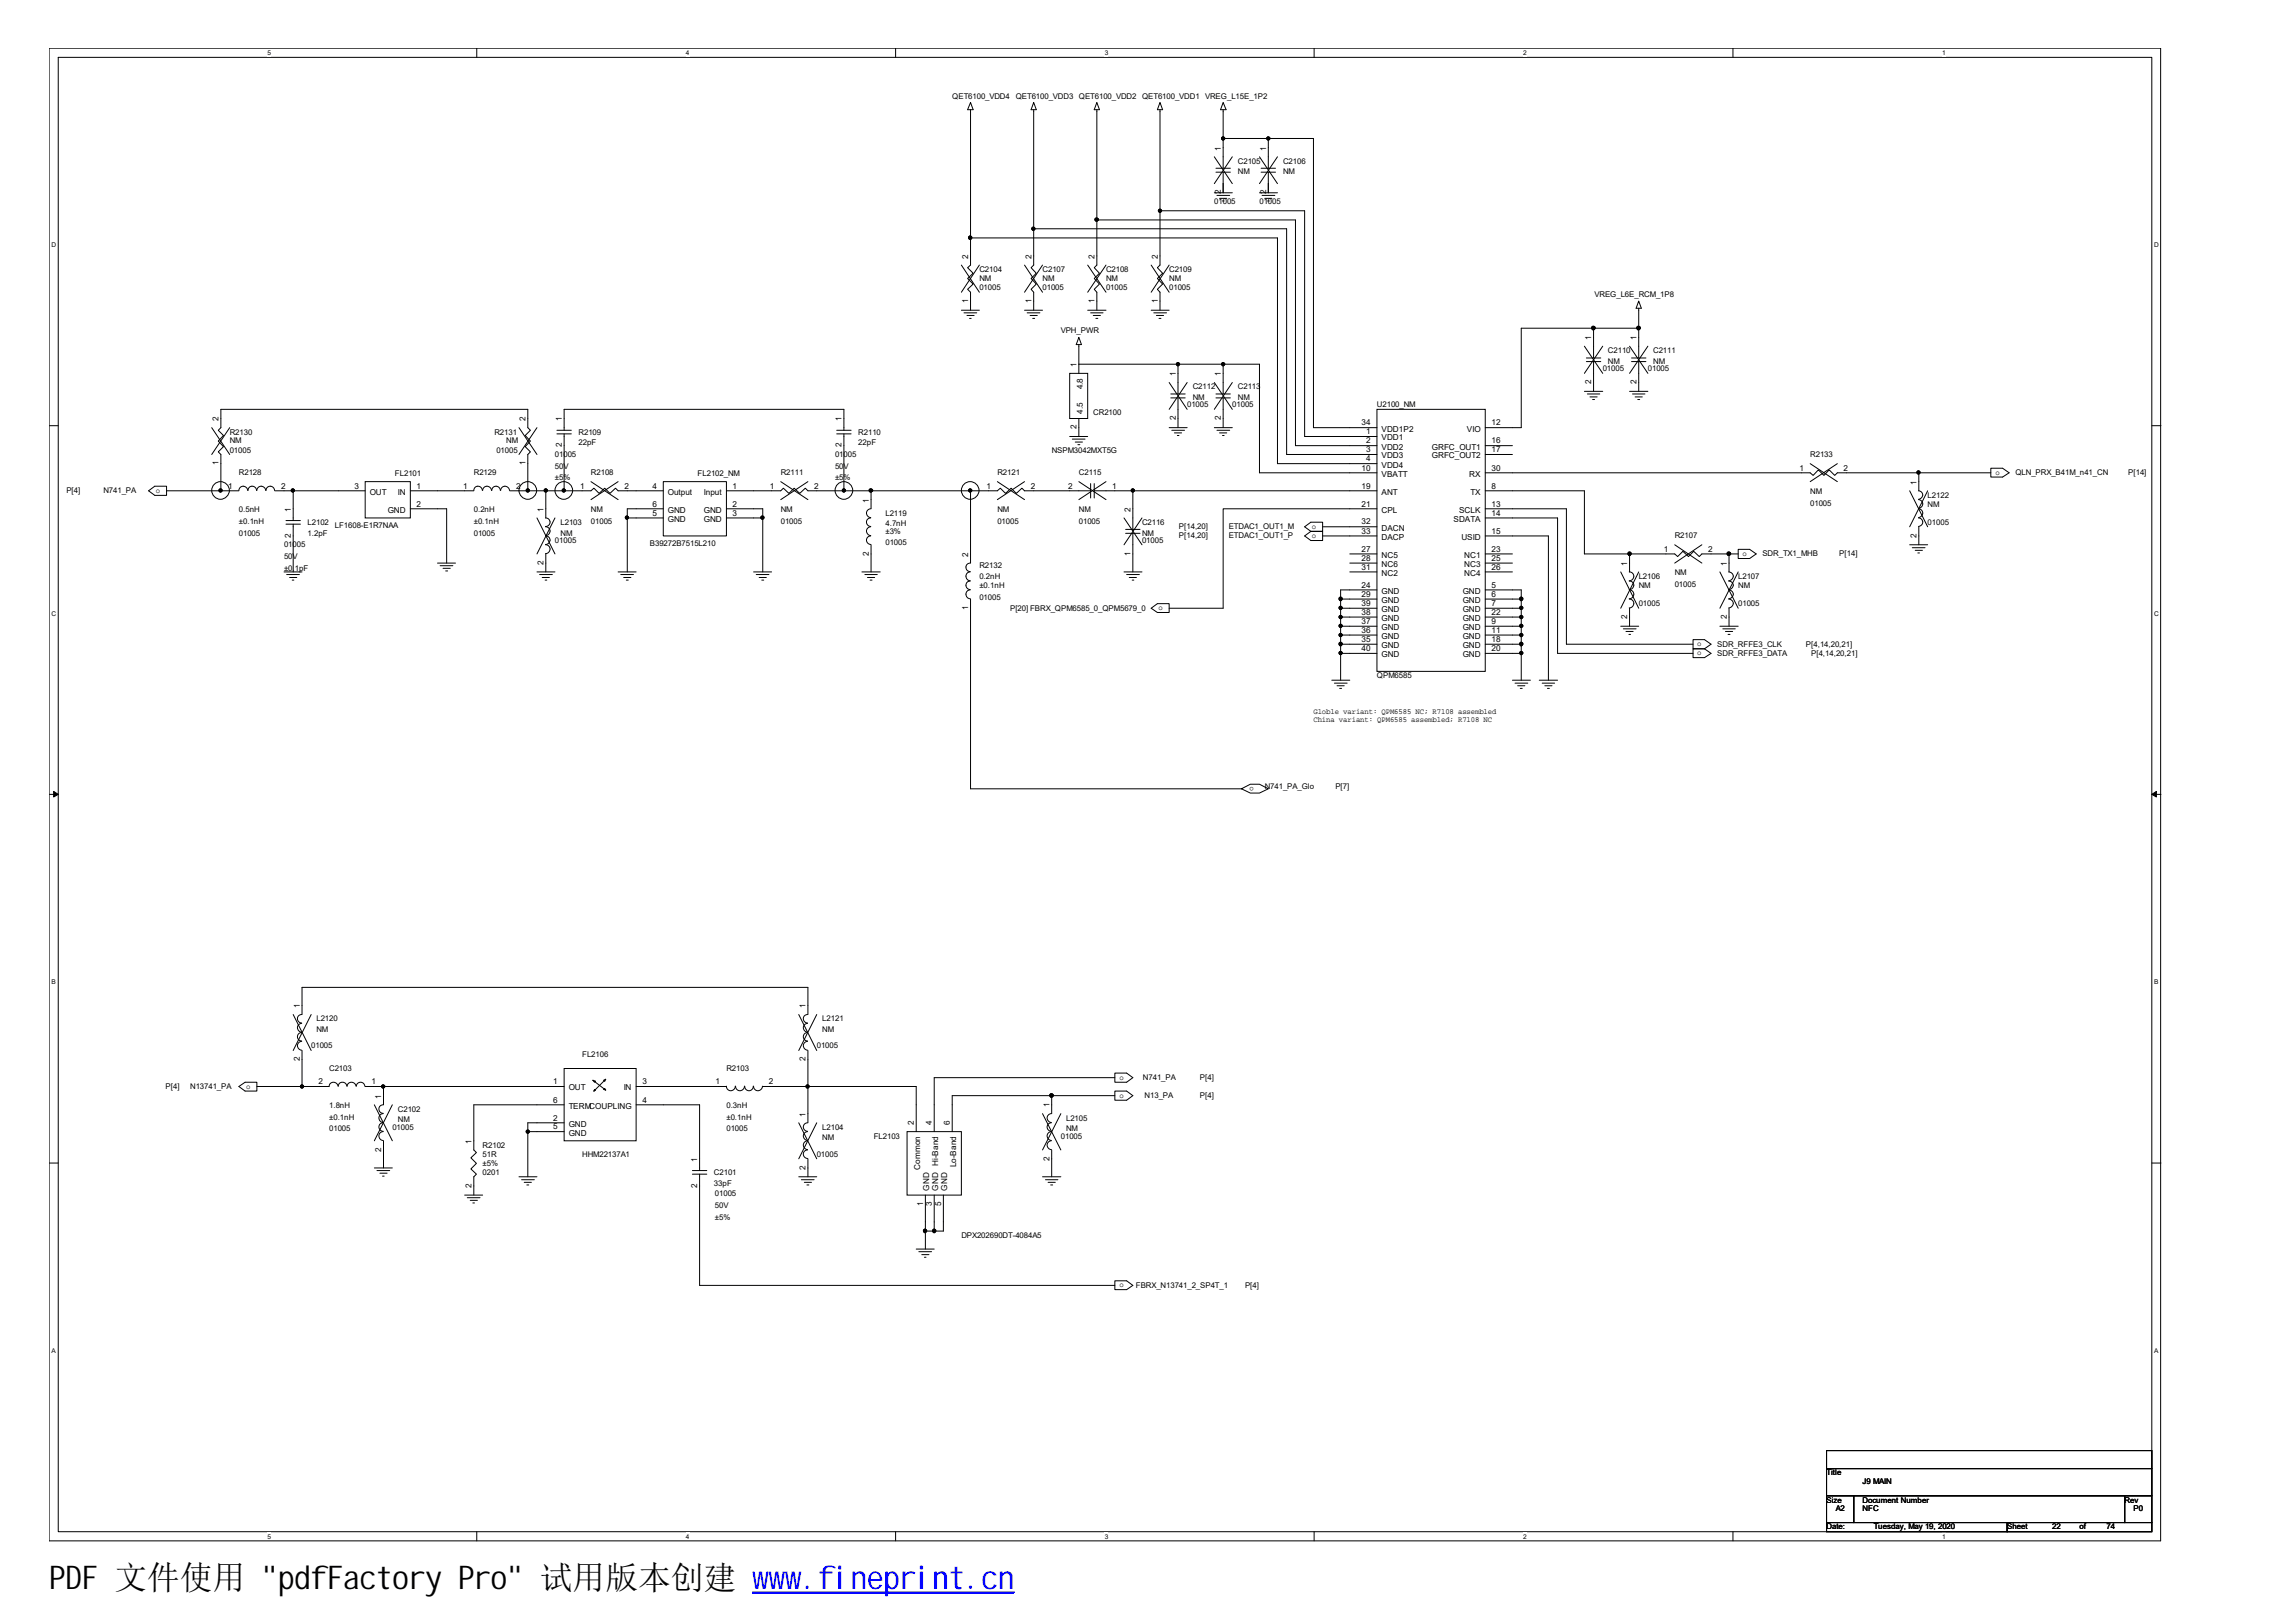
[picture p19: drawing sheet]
<svg xmlns="http://www.w3.org/2000/svg" width="297mm" height="210mm" viewBox="0 0 297 210" stroke-linecap="round" stroke-linejoin="round" font-family="sans-serif">
<defs><g id="words">
<text font-size="4.2" x="6.3" y="205.7">PDF 文件使用 &quot;pdfFactory Pro&quot; 试用版本创建 ww</text>
<text font-size="4.2" fill="#00f" x="99.5" y="205.7">w.fineprint.cn</text>
<g font-size="1.1">
<text x="157.9" y="19.5" transform="rotate(-90 157.9 19.5)">1</text>
<text x="163.8" y="19.5" transform="rotate(-90 163.8 19.5)">1</text>
<text x="157.9" y="25.2" transform="rotate(-90 157.9 25.2)">2</text>
<text x="163.8" y="25.2" transform="rotate(-90 163.8 25.2)">2</text>
<text x="125.3" y="33.5" transform="rotate(-90 125.3 33.5)">2</text>
<text x="133.4" y="33.5" transform="rotate(-90 133.4 33.5)">2</text>
<text x="141.6" y="33.5" transform="rotate(-90 141.6 33.5)">2</text>
<text x="149.8" y="33.5" transform="rotate(-90 149.8 33.5)">2</text>
<text x="125.3" y="39.2" transform="rotate(-90 125.3 39.2)">1</text>
<text x="133.4" y="39.2" transform="rotate(-90 133.4 39.2)">1</text>
<text x="141.6" y="39.2" transform="rotate(-90 141.6 39.2)">1</text>
<text x="149.8" y="39.2" transform="rotate(-90 149.8 39.2)">1</text>
<text x="139.3" y="47.5" transform="rotate(-90 139.3 47.5)">1</text>
<text x="205.9" y="44" transform="rotate(-90 205.9 44)">1</text>
<text x="211.7" y="44" transform="rotate(-90 211.7 44)">1</text>
<text x="140.1" y="53.6" transform="rotate(-90 140.1 53.6)">4.5</text>
<text x="140.1" y="50.4" transform="rotate(-90 140.1 50.4)">4.8</text>
<text x="152.1" y="48.7" transform="rotate(-90 152.1 48.7)">1</text>
<text x="157.9" y="48.7" transform="rotate(-90 157.9 48.7)">1</text>
<text x="205.9" y="49.7" transform="rotate(-90 205.9 49.7)">2</text>
<text x="211.7" y="49.7" transform="rotate(-90 211.7 49.7)">2</text>
<text x="28.3" y="54.5" transform="rotate(-90 28.3 54.5)">2</text>
<text x="68" y="54.5" transform="rotate(-90 68 54.5)">2</text>
<text x="72.7" y="57.9" transform="rotate(-90 72.7 57.9)">2</text>
<text x="72.7" y="54.5" transform="rotate(-90 72.7 54.5)">1</text>
<text x="108.9" y="57.9" transform="rotate(-90 108.9 57.9)">2</text>
<text x="108.9" y="54.5" transform="rotate(-90 108.9 54.5)">1</text>
<text x="139.3" y="55.6" transform="rotate(-90 139.3 55.6)">2</text>
<text x="152.1" y="54.4" transform="rotate(-90 152.1 54.4)">2</text>
<text x="157.9" y="54.4" transform="rotate(-90 157.9 54.4)">2</text>
<text x="176.1" y="55">34</text>
<text x="176.7" y="56.2">1</text>
<text x="176.7" y="57.4">2</text>
<text x="176.7" y="58.5">3</text>
<text x="176.7" y="59.7">4</text>
<text x="178.7" y="57">VDD1</text>
<text x="178.7" y="58.2">VDD2</text>
<text x="178.7" y="59.3">VDD3</text>
<text x="178.7" y="55.9">VDD1P2</text>
<text x="185.3" y="58.2">GRFC_OUT1</text>
<text x="185.3" y="59.3">GRFC_OUT2</text>
<text x="189.8" y="55.9">VIO</text>
<text x="193" y="55">12</text>
<text x="193" y="57.4">16</text>
<text x="193" y="58.5">17</text>
<text x="28.3" y="60.2" transform="rotate(-90 28.3 60.2)">1</text>
<text x="29.5" y="63.2">1</text>
<text x="36.4" y="63.2">2</text>
<text x="45.8" y="63.2">3</text>
<text x="47.8" y="64">OUT</text>
<text x="51.5" y="64">IN</text>
<text x="53.9" y="63.2">1</text>
<text x="53.9" y="65.5">2</text>
<text x="59.9" y="63.2">1</text>
<text x="66.8" y="63.2">2</text>
<text x="68" y="60.2" transform="rotate(-90 68 60.2)">1</text>
<text x="75.1" y="63.2">1</text>
<text x="80.8" y="63.2">2</text>
<text x="84.4" y="63.2">4</text>
<text x="84.4" y="65.5">6</text>
<text x="86.4" y="64">Output</text>
<text x="91.1" y="64">Input</text>
<text x="94.8" y="63.2">1</text>
<text x="94.8" y="65.5">2</text>
<text x="99.6" y="63.2">1</text>
<text x="105.3" y="63.2">2</text>
<text x="112.4" y="65" transform="rotate(-90 112.4 65)">1</text>
<text x="127.6" y="63.2">1</text>
<text x="133.3" y="63.2">2</text>
<text x="138.2" y="63.2">2</text>
<text x="143.9" y="63.2">1</text>
<text x="176.1" y="65.5">21</text>
<text x="176.1" y="60.9">10</text>
<text x="176.1" y="63.2">19</text>
<text x="178.7" y="64">ANT</text>
<text x="178.7" y="60.5">VDD4</text>
<text x="178.7" y="61.7">VBATT</text>
<text x="190.1" y="61.7">RX</text>
<text x="190.2" y="64">TX</text>
<text x="193" y="60.9">30</text>
<text x="193" y="63.2">8</text>
<text x="193" y="65.5">13</text>
<text x="232.8" y="60.9">1</text>
<text x="238.5" y="60.9">2</text>
<text x="247.9" y="62.7" transform="rotate(-90 247.9 62.7)">1</text>
<text x="37.6" y="69.6" transform="rotate(-90 37.6 69.6)">2</text>
<text x="37.6" y="66.2" transform="rotate(-90 37.6 66.2)">1</text>
<text x="50.2" y="66.4">GND</text>
<text x="70.3" y="66.2" transform="rotate(-90 70.3 66.2)">1</text>
<text x="84.4" y="66.7">5</text>
<text x="86.4" y="67.5">GND</text>
<text x="86.4" y="66.4">GND</text>
<text x="91.1" y="66.4">GND</text>
<text x="91.1" y="67.5">GND</text>
<text x="94.8" y="66.7">3</text>
<text x="112.4" y="71.9" transform="rotate(-90 112.4 71.9)">2</text>
<text x="146.3" y="71.9" transform="rotate(-90 146.3 71.9)">1</text>
<text x="146.3" y="66.2" transform="rotate(-90 146.3 66.2)">2</text>
<text x="176.1" y="67.9">32</text>
<text x="176.1" y="69.1">33</text>
<text x="176.1" y="71.4">27</text>
<text x="178.7" y="66.4">CPL</text>
<text x="178.7" y="68.7">DACN</text>
<text x="178.7" y="69.9">DACP</text>
<text x="188" y="67.5">SDATA</text>
<text x="188.8" y="66.4">SCLK</text>
<text x="189.1" y="69.9">USID</text>
<text x="193" y="66.7">14</text>
<text x="193" y="69.1">15</text>
<text x="193" y="71.4">23</text>
<text x="215.3" y="71.4">1</text>
<text x="221" y="71.4">2</text>
<text x="247.9" y="69.6" transform="rotate(-90 247.9 69.6)">2</text>
<text x="70.3" y="73.1" transform="rotate(-90 70.3 73.1)">2</text>
<text x="125.3" y="72.1" transform="rotate(-90 125.3 72.1)">2</text>
<text x="176.1" y="76">24</text>
<text x="176.1" y="77.2">29</text>
<text x="176.1" y="73.7">31</text>
<text x="176.1" y="72.6">28</text>
<text x="178.7" y="76.8">GND</text>
<text x="178.7" y="74.5">NC2</text>
<text x="178.7" y="72.2">NC5</text>
<text x="178.7" y="73.4">NC6</text>
<text x="189.2" y="76.8">GND</text>
<text x="189.4" y="72.2">NC1</text>
<text x="189.4" y="73.4">NC3</text>
<text x="189.4" y="74.5">NC4</text>
<text x="193" y="72.6">25</text>
<text x="193" y="73.7">26</text>
<text x="193" y="76">5</text>
<text x="193" y="77.2">6</text>
<text x="210.5" y="73.2" transform="rotate(-90 210.5 73.2)">1</text>
<text x="223.4" y="73.2" transform="rotate(-90 223.4 73.2)">1</text>
<text x="125.3" y="78.9" transform="rotate(-90 125.3 78.9)">1</text>
<text x="176.1" y="83.1">35</text>
<text x="176.1" y="81.9">36</text>
<text x="176.1" y="80.7">37</text>
<text x="176.1" y="79.6">38</text>
<text x="176.1" y="78.4">39</text>
<text x="178.7" y="78">GND</text>
<text x="178.7" y="83.9">GND</text>
<text x="178.7" y="82.7">GND</text>
<text x="178.7" y="81.5">GND</text>
<text x="178.7" y="80.4">GND</text>
<text x="178.7" y="79.2">GND</text>
<text x="189.2" y="78">GND</text>
<text x="189.2" y="79.2">GND</text>
<text x="189.2" y="80.4">GND</text>
<text x="189.2" y="81.5">GND</text>
<text x="189.2" y="82.7">GND</text>
<text x="189.2" y="83.9">GND</text>
<text x="193" y="78.4">7</text>
<text x="193" y="79.6">22</text>
<text x="193" y="80.7">9</text>
<text x="193" y="81.9">11</text>
<text x="193" y="83.1">18</text>
<text x="210.5" y="80.1" transform="rotate(-90 210.5 80.1)">2</text>
<text x="223.4" y="80.1" transform="rotate(-90 223.4 80.1)">2</text>
<text x="176.1" y="84.3">40</text>
<text x="178.7" y="85.1">GND</text>
<text x="189.2" y="85.1">GND</text>
<text x="193" y="84.3">20</text>
<text x="38.8" y="130.5" transform="rotate(-90 38.8 130.5)">1</text>
<text x="104.2" y="130.5" transform="rotate(-90 104.2 130.5)">1</text>
<text x="38.8" y="137.3" transform="rotate(-90 38.8 137.3)">2</text>
<text x="104.2" y="137.3" transform="rotate(-90 104.2 137.3)">2</text>
<text x="41.2" y="140.3">2</text>
<text x="48" y="140.3">1</text>
<text x="49.3" y="142.2" transform="rotate(-90 49.3 142.2)">1</text>
<text x="71.6" y="142.7">6</text>
<text x="71.6" y="140.3">1</text>
<text x="73.6" y="143.5">TERMCOUPLING</text>
<text x="73.6" y="141.1">OUT</text>
<text x="80.7" y="141.1">IN</text>
<text x="83.1" y="142.7">4</text>
<text x="83.1" y="140.3">3</text>
<text x="92.6" y="140.3">1</text>
<text x="99.5" y="140.3">2</text>
<text x="135.8" y="143.3" transform="rotate(-90 135.8 143.3)">1</text>
<text x="49.3" y="149" transform="rotate(-90 49.3 149)">2</text>
<text x="61" y="148" transform="rotate(-90 61 148)">1</text>
<text x="71.6" y="146.1">5</text>
<text x="71.6" y="145">2</text>
<text x="73.6" y="147">GND</text>
<text x="73.6" y="145.8">GND</text>
<text x="104.2" y="144.5" transform="rotate(-90 104.2 144.5)">1</text>
<text x="118.2" y="145.6" transform="rotate(-90 118.2 145.6)">2</text>
<text x="120.6" y="145.6" transform="rotate(-90 120.6 145.6)">4</text>
<text x="122.9" y="145.6" transform="rotate(-90 122.9 145.6)">6</text>
<text x="61" y="153.7" transform="rotate(-90 61 153.7)">2</text>
<text x="90.2" y="153.7" transform="rotate(-90 90.2 153.7)">2</text>
<text x="90.2" y="150.3" transform="rotate(-90 90.2 150.3)">1</text>
<text x="104.2" y="151.4" transform="rotate(-90 104.2 151.4)">2</text>
<text x="119" y="151.4" transform="rotate(-90 119 151.4)">Common</text>
<text x="120.2" y="154.1" transform="rotate(-90 120.2 154.1)">GND</text>
<text x="121.4" y="154.1" transform="rotate(-90 121.4 154.1)">GND</text>
<text x="121.4" y="150.9" transform="rotate(-90 121.4 150.9)">Hi-Band</text>
<text x="122.6" y="154.1" transform="rotate(-90 122.6 154.1)">GND</text>
<text x="123.7" y="151.1" transform="rotate(-90 123.7 151.1)">Lo-Band</text>
<text x="135.8" y="150.2" transform="rotate(-90 135.8 150.2)">2</text>
<text x="119.4" y="156.1" transform="rotate(-90 119.4 156.1)">1</text>
<text x="120.6" y="156.1" transform="rotate(-90 120.6 156.1)">3</text>
<text x="121.8" y="156.1" transform="rotate(-90 121.8 156.1)">5</text>
</g>
<g font-size="1">
<text x="123.2" y="12.8">QET6100_VDD4</text>
<text x="131.4" y="12.8">QET6100_VDD3 QET6100_VDD2 QET6100_VDD1 VREG_L15E_1P2</text>
<text x="160.1" y="21.2">C2105</text>
<text x="160.1" y="22.6">NM</text>
<text x="166" y="21.2">C2106</text>
<text x="166" y="22.6">NM</text>
<text x="157.1" y="26.4">01005</text>
<text x="162.9" y="26.4">01005</text>
<text x="126.7" y="35.2">C2104</text>
<text x="134.9" y="35.2">C2107</text>
<text x="143.1" y="35.2">C2108</text>
<text x="151.3" y="35.2">C2109</text>
<text x="126.7" y="36.3">NM</text>
<text x="126.7" y="37.5">01005</text>
<text x="134.9" y="36.3">NM</text>
<text x="134.9" y="37.5">01005</text>
<text x="143.1" y="36.3">NM</text>
<text x="143.1" y="37.5">01005</text>
<text x="151.3" y="36.3">NM</text>
<text x="151.3" y="37.5">01005</text>
<text x="206.3" y="38.5">VREG_L6E_RCM_1P8</text>
<text x="137.2" y="43.1">VPH_PWR</text>
<text x="208" y="45.7">C2110</text>
<text x="208" y="47.1">NM</text>
<text x="213.9" y="45.7">C2111</text>
<text x="213.9" y="47.1">NM</text>
<text x="141.4" y="53.7">CR2100</text>
<text x="153.6" y="52.7">01005</text>
<text x="154.3" y="50.4">C2112</text>
<text x="154.3" y="51.8">NM</text>
<text x="159.4" y="52.7">01005</text>
<text x="160.1" y="50.4">C2113</text>
<text x="160.1" y="51.8">NM</text>
<text x="178.1" y="52.7">U2100_NM</text>
<text x="207.3" y="48">01005</text>
<text x="213.2" y="48">01005</text>
<text x="29.7" y="56.2">R2130</text>
<text x="29.7" y="57.4">NM</text>
<text x="29.7" y="58.6">01005</text>
<text x="64" y="56.2">R2131</text>
<text x="64.2" y="58.6">01005</text>
<text x="65.5" y="57.4">NM</text>
<text x="71.8" y="59.2">01005</text>
<text x="74.8" y="56.2">R2109</text>
<text x="74.8" y="57.6">22pF</text>
<text x="108" y="59.2">01005</text>
<text x="111" y="56.2">R2110</text>
<text x="111" y="57.6">22pF</text>
<text x="136.1" y="58.6">NSPM3042MXT5G</text>
<text x="234.2" y="59.2">R2133</text>
<text x="8.6" y="63.8">P[4]</text>
<text x="13.4" y="63.8">N741_PA</text>
<text x="20.2" y="63.8">o</text>
<text x="30.9" y="61.5">R2128</text>
<text x="51.1" y="61.6">FL2101</text>
<text x="61.3" y="61.5">R2129</text>
<text x="71.8" y="60.6">50V</text>
<text x="71.8" y="62.2">±5%</text>
<text x="76.5" y="61.5">R2108</text>
<text x="90.3" y="61.6">FL2102_NM</text>
<text x="101" y="61.5">R2111</text>
<text x="108" y="60.6">50V</text>
<text x="108" y="62.2">±5%</text>
<text x="129" y="61.5">R2121</text>
<text x="139.6" y="61.5">C2115</text>
<text x="234.2" y="63.9">NM</text>
<text x="234.2" y="65.5">01005</text>
<text x="249.4" y="64.4">L2122</text>
<text x="249.4" y="65.5">NM</text>
<text x="258.1" y="61.4">o</text>
<text x="260.7" y="61.5">QLN_PRX_B41M_n41_CN</text>
<text x="275.3" y="61.5">P[14]</text>
<text x="30.9" y="69.3">01005</text>
<text x="30.9" y="67.8">±0.1nH</text>
<text x="30.9" y="66.3">0.5nH</text>
<text x="36.7" y="70.8">01005</text>
<text x="39.8" y="67.9">L2102</text>
<text x="39.8" y="69.3">1.2pF</text>
<text x="43.3" y="68.4">LF1608-E1R7NAA</text>
<text x="61.3" y="69.3">01005</text>
<text x="61.3" y="66.3">0.2nH</text>
<text x="61.3" y="67.8">±0.1nH</text>
<text x="71.8" y="70.2">01005</text>
<text x="72.5" y="67.9">L2103</text>
<text x="72.5" y="69.3">NM</text>
<text x="76.5" y="66.3">NM</text>
<text x="76.5" y="67.8">01005</text>
<text x="84.1" y="70.7">B39272B7515L210</text>
<text x="101" y="66.3">NM</text>
<text x="101" y="67.8">01005</text>
<text x="114.6" y="66.7">L2119</text>
<text x="114.6" y="68.1">4.7nH</text>
<text x="114.6" y="69.1">±3%</text>
<text x="114.6" y="70.6">01005</text>
<text x="129" y="66.3">NM</text>
<text x="129" y="67.8">01005</text>
<text x="139.6" y="66.3">NM</text>
<text x="139.6" y="67.8">01005</text>
<text x="147.7" y="67.9">C2116</text>
<text x="147.7" y="69.3">NM</text>
<text x="147.7" y="70.2">01005</text>
<text x="152.5" y="68.5">P[14,20]</text>
<text x="152.5" y="69.7">P[14,20]</text>
<text x="159" y="68.5">ETDAC1_OUT1_M</text>
<text x="159" y="69.7">ETDAC1_OUT1_P</text>
<text x="169.7" y="68.4">o</text>
<text x="169.7" y="69.6">o</text>
<text x="216.7" y="69.7">R2107</text>
<text x="225.4" y="71.9">o</text>
<text x="228" y="72">SDR_TX1_MHB</text>
<text x="238" y="72">P[14]</text>
<text x="249.4" y="67.9">01005</text>
<text x="36.7" y="72.3">50V</text>
<text x="36.7" y="73.8">±0.</text>
<text x="38.1" y="73.8">1pF</text>
<text x="126.7" y="73.5">R2132</text>
<text x="126.7" y="74.9">0.2nH</text>
<text x="126.7" y="76.1">±0.1nH</text>
<text x="126.7" y="77.6">01005</text>
<text x="212" y="74.9">L2106</text>
<text x="212" y="76.1">NM</text>
<text x="216.7" y="74.4">NM</text>
<text x="216.7" y="76">01005</text>
<text x="224.9" y="74.9">L2107</text>
<text x="224.9" y="76.1">NM</text>
<text x="130.7" y="79">P[20] FBRX_QPM6585_0_QPM5679_0</text>
<text x="149.9" y="79">o</text>
<text x="212" y="78.4">01005</text>
<text x="219.6" y="83.6">o</text>
<text x="222.2" y="83.7">SDR_RFFE3_CLK</text>
<text x="224.9" y="78.4">01005</text>
<text x="233.6" y="83.7">P[4,14,20,21]</text>
<text x="178.1" y="87.8">QPM6585</text>
<text x="219.6" y="84.8">o</text>
<text x="222.2" y="84.9">SDR_RFFE3_DATA</text>
<text x="234.3" y="84.9">P[4,14,20,21]</text>
<text x="169.9" y="92.4">Globle variant: QPM6585 NC; R7108 assembled</text>
<text x="169.9" y="93.4">China variant: QPM6585 assembled; R7108 NC</text>
<text x="162.2" y="101.8" transform="rotate(-180 162.2 101.8)">o</text>
<text x="163.6" y="102.1">N741_PA_Glo</text>
<text x="172.8" y="102.1">P[7]</text>
<text x="40.3" y="135.7">01005</text>
<text x="40.9" y="132.2">L2120</text>
<text x="40.9" y="133.6">NM</text>
<text x="75.3" y="136.8">FL2106</text>
<text x="105.7" y="135.7">01005</text>
<text x="106.4" y="132.2">L2121</text>
<text x="106.4" y="133.6">NM</text>
<text x="21.4" y="140.9">P[4]</text>
<text x="24.6" y="140.9">N13741_PA</text>
<text x="31.8" y="140.9">o</text>
<text x="42.6" y="138.6">C2103</text>
<text x="42.6" y="143.4">1.8nH</text>
<text x="51.5" y="143.9">C2102</text>
<text x="94" y="138.6">R2103</text>
<text x="94" y="143.4">0.3nH</text>
<text x="144.8" y="142">o</text>
<text x="144.8" y="139.7">o</text>
<text x="147.9" y="139.8">N741_PA</text>
<text x="148.1" y="142.1">N13_PA</text>
<text x="155.2" y="139.8">P[4]</text>
<text x="155.2" y="142.1">P[4]</text>
<text x="42.6" y="146.4">01005</text>
<text x="42.6" y="144.9">±0.1nH</text>
<text x="50.8" y="146.2">01005</text>
<text x="51.5" y="145.3">NM</text>
<text x="62.4" y="148.5">R2102</text>
<text x="62.4" y="149.7">51R</text>
<text x="75.3" y="149.7">HHM22137A1</text>
<text x="94" y="144.9">±0.1nH</text>
<text x="94" y="146.4">01005</text>
<text x="105.7" y="149.7">01005</text>
<text x="106.4" y="146.2">L2104</text>
<text x="106.4" y="147.6">NM</text>
<text x="113" y="147.3">FL2103</text>
<text x="137.2" y="147.3">01005</text>
<text x="137.9" y="145">L2105</text>
<text x="137.9" y="146.4">NM</text>
<text x="62.4" y="150.8">±5%</text>
<text x="62.4" y="152">0201</text>
<text x="92.4" y="152">C2101</text>
<text x="92.4" y="153.4">33pF</text>
<text x="92.5" y="154.8">01005</text>
<text x="92.5" y="156.4">50V</text>
<text x="92.5" y="157.9">±5%</text>
<text x="124.4" y="160.2">DPX202690DT-4084A5</text>
<text x="144.8" y="166.6">o</text>
<text x="146.9" y="166.6">FBRX_N13741_2_SP4T_1</text>
<text x="161.1" y="166.6">P[4]</text>
<text x="236.3" y="190.9">Title</text>
<text x="236.3" y="194.5">Size</text>
<text x="236.3" y="197.9">Date:</text>
<text x="237.5" y="195.6">A2</text>
<text x="241" y="195.6">NFC</text>
<text x="241" y="194.5">Document Number</text>
<text x="241" y="192.1">J9 MAIN</text>
<text x="242.4" y="197.9">Tuesday, May 19, 2020</text>
<text x="259.7" y="197.9">Sheet</text>
<text x="265.5" y="197.9">22</text>
<text x="269" y="197.9">of</text>
<text x="272.5" y="197.9">74</text>
<text x="274.9" y="194.5">Rev</text>
<text x="276" y="195.6">P0</text>
</g>
<g font-size=".8">
<text x="34.6" y="7.1">5</text>
<text x="88.7" y="7.1">4</text>
<text x="142.9" y="7.1">3</text>
<text x="197.1" y="7.1">2</text>
<text x="251.2" y="7.1">1</text>
<text x="6.6" y="32">D</text>
<text x="278.7" y="32">D</text>
<text x="6.6" y="79.7">C</text>
<text x="278.7" y="79.7">C</text>
<text x="6.6" y="127.4">B</text>
<text x="278.7" y="127.4">B</text>
<text x="6.6" y="175.1">A</text>
<text x="278.7" y="175.1">A</text>
<text x="34.6" y="199.1">5</text>
<text x="88.7" y="199.1">4</text>
<text x="142.9" y="199.1">3</text>
<text x="197.1" y="199.1">2</text>
<text x="251.2" y="199.1">1</text>
</g>
</g></defs>
<path d="M6.3 6.2h273.2v193.2h-273.1zM7.5 7.4h270.9v190.8h-270.9z" fill="none" stroke="#000" stroke-width=".13"/>
<g fill="#fff">
<path d="M34.6 6.3h.5v1h-.5z"/>
<path d="M34.6 198.3h.5v1h-.5z"/>
</g>
<path d="M61.7 6.2v1.2M61.7 198.2v1.2" fill="none" stroke="#000" stroke-width=".13"/>
<g fill="#fff">
<path d="M88.7 6.3h.5v1h-.5z"/>
<path d="M88.7 198.3h.5v1h-.5z"/>
</g>
<path d="M115.9 6.2v1.2M115.9 198.2v1.2" fill="none" stroke="#000" stroke-width=".13"/>
<g fill="#fff">
<path d="M142.9 6.3h.5v1h-.5z"/>
<path d="M142.9 198.3h.5v1h-.5z"/>
</g>
<path d="M170 6.2v1.2M170 198.2v1.2" fill="none" stroke="#000" stroke-width=".13"/>
<g fill="#fff">
<path d="M197.1 6.3h.4v1h-.4z"/>
<path d="M197.1 198.3h.4v1h-.4z"/>
</g>
<path d="M224.2 6.2v1.2M224.2 198.2v1.2" fill="none" stroke="#000" stroke-width=".13"/>
<g fill="#fff">
<path d="M251.2 6.3h.5v1h-.5z"/>
<path d="M251.2 198.3h.5v1h-.5z"/>
<path d="M6.6 31.2h.6v1h-.6z"/>
<path d="M278.7 31.2h.6v1h-.6z"/>
<path d="M6.6 78.9h.6v1h-.6z"/>
<path d="M278.7 78.9h.6v1h-.6z"/>
</g>
<path d="M6.4 55.1h1.1M278.4 55.1h1.2" fill="none" stroke="#000" stroke-width=".13"/>
<g fill="#fff">
<path d="M6.6 126.6h.6v1h-.6z"/>
<path d="M278.7 126.6h.5v1h-.5z"/>
</g>
<path d="M6.4 102.8h1.1M278.4 102.8h1.2" fill="none" stroke="#000" stroke-width=".13"/>
<path d="M6.9 102.4l.6 .4-.6 .3zM278.4 102.8l.6-.4v.7z" fill="#000" stroke="#000" stroke-width=".13"/>
<g fill="#fff">
<path d="M6.6 174.3h.6v1h-.6z"/>
<path d="M278.7 174.3h.5v1h-.5z"/>
</g>
<g fill="none" stroke="#000" stroke-width=".13">
<path d="M125.6 13.3l.3 .9h-.7zM125.6 14.2v20.1l-.4 .3 .7 .8-.7 .6 .7 .8-.7 .6 .4 .4v2.3M133.7 14.2v20.1l-.3 .3 .7 .8-.7 .6 .7 .8-.7 .6 .3 .4v2.3M133.7 13.3l.4 .9h-.7zM141.9 14.2v20.1l-.3 .3 .6 .8-.6 .6 .6 .8-.6 .6 .3 .4v2.3M141.9 13.3l.3 .9h-.6zM150.1 13.3l.3 .9h-.7zM150.1 14.2v20.1l-.4 .3 .7 .8-.7 .6 .7 .8-.7 .6 .4 .4v2.3M158.2 17.9h11.7v37.4h8.2M158.2 14.2v7.6M158.2 13.3l.4 .9h-.7zM164.1 17.9v3.9"/>
<path d="M124.4 34.3l2.3 3.5M125.6 30.8h39.7v29.2h12.8M126.7 34.3l-2.3 3.5M132.5 34.3l2.4 3.5M133.7 29.6h32.8v29.2h11.6M134.9 34.3l-2.4 3.5M140.7 34.3l2.4 3.5M141.9 28.5h25.7v29.2h10.5M143.1 34.3l-2.4 3.5M148.9 34.3l2.4 3.5M150.1 27.3h18.7v29.2h9.3M151.3 34.3l-2.4 3.5"/>
<path d="M157.1 20.3l2.3 3.5M157.1 24.9h2.3M157.3 21.8h1.9M157.3 22.3h1.9M157.4 25.3h1.7M157.8 25.7h.9M158.2 26h.2M158.2 22.3v2.6M159.4 20.3l-2.3 3.5M162.9 20.3l2.4 3.5M162.9 24.9h2.4M163.2 21.8h1.8"/>
<path d="M163.2 22.3h1.8M163.3 25.3h1.6M163.6 25.7h.9M164 26h.2M164.1 22.3v2.6M165.3 20.3l-2.4 3.5M212 39l.3 .9h-.6zM212 39.9v6.4M27.4 55.3l2.3 3.5M29.7 55.3l-2.3 3.5M67.1 55.3l2.4 3.5M69.5 55.3l-2.4 3.5"/>
<path d="M72.1 55.7h1.8M72.1 56.1h1.8M73 55.7v-2.7h36.2v2.7M73 56.1v7.4M108.2 55.7h1.9M108.2 56.1h1.9M109.2 56.1v7.4M124.4 40.1h2.3M124.7 40.5h1.7M125.1 40.8h.9M125.4 41.2h.2M132.5 40.1h2.4"/>
<path d="M132.9 40.5h1.6M133.3 40.8h.9M133.6 41.2h.3M138.4 48.3h2.3v5.9h-2.3zM138.4 56.5h2.3M138.7 56.8h1.7M139.1 57.2h.9M139.4 57.5h.3M139.6 47.1h23.3v14.1h15.2M139.6 43.7l.3 .9h-.7zM139.6 44.6v3.7M139.6 54.2v2.3"/>
<path d="M140.7 40.1h2.4M141.1 40.5h1.6M141.4 40.8h1M141.8 41.2h.2M148.9 40.1h2.4M149.3 40.5h1.6M149.6 40.8h.9M149.9 41.2h.3M151.3 55.3h2.3M151.3 49.5l2.3 3.5M151.5 51h1.8M151.5 51.5h1.8"/>
<path d="M151.6 55.7h1.6M151.9 56h1M152.3 56.4h.2M152.4 47.1v3.9M152.4 51.5v3.8M153.6 49.5l-2.3 3.5M157.1 55.3h2.3M157.1 49.5l2.3 3.5M157.3 51h1.9M157.3 51.5h1.9M157.4 55.7h1.7M157.8 56h.9"/>
<path d="M158.2 56.4h.2M158.2 47.1v3.9M158.2 51.5v3.8M159.4 49.5l-2.3 3.5M178.1 53h14.1v33.9h-14.1zM192.2 57.7h3.5M192.2 58.8h3.5M205 50.6h2.3M205 44.8l2.3 3.5M205.2 46.3h1.9M205.2 46.8h1.9M205.4 51h1.6"/>
<path d="M205.7 51.4h.9M206 51.7h.3M206.2 42.5v3.8M206.2 46.8v3.8M207.3 44.8l-2.3 3.5M210.8 50.6h2.4M210.8 44.8l2.4 3.5M211.1 46.3h1.8M211.1 46.8h1.8M211.2 51h1.6M211.5 51.4h1M211.9 51.7h.2"/>
<path d="M212 46.8v3.8M212 42.5h-15.2v12.8h-4.6M213.2 44.8l-2.4 3.5M19.2 63.5l.8-.6h1.5v1.2h-1.5zM21.5 63.5h9.4M28.6 63.5v-4.7l-.4-.3 .7-.7-.7-.7 .7-.7-.7-.7 .4-.4v-2.3h39.7v2.3l.3 .4-.7 .7 .7 .7-.7 .7 .7 .7-.3 .3v4.7M30.9 63.5a.57 .57 0 0 1 .6-.6 .57 .57 0 0 1 .5 .6M32.1 63.5a.55 .55 0 0 1 .5-.6 .55 .55 0 0 1 .6 .6M33.2 63.5a.57 .57 0 0 1 .6-.6 .57 .57 0 0 1 .6 .6M34.4 63.5a.55 .55 0 0 1 .6-.6 .55 .55 0 0 1 .5 .6M35.6 63.5h11.6M36.7 74h2.4"/>
<path d="M37 67.4h1.9M37 67.8h1.9M37.1 74.4h1.6M37.5 74.7h.9M37.8 75.1h.2M37.9 63.5v3.9M37.9 67.8v6.2M47.2 62.3h5.9v4.7h-5.9zM53.1 63.5h8.2M53.1 65.8h4.7v7.1M56.6 72.9h2.3M56.9 73.2h1.7"/>
<path d="M57.3 73.5h1M57.7 73.9h.2M61.3 63.5a.55 .55 0 0 1 .5-.6 .55 .55 0 0 1 .6 .6M62.4 63.5a.57 .57 0 0 1 .6-.6 .57 .57 0 0 1 .6 .6M63.6 63.5a.55 .55 0 0 1 .6-.6 .55 .55 0 0 1 .5 .6M64.8 63.5a.57 .57 0 0 1 .5-.6 .57 .57 0 0 1 .6 .6M66 63.5h10.5l.3-.3 .7 .7 .7-.7 .7 .7 .7-.7 .4 .3h5.8M69.5 74h2.3M69.5 67l2.3 4.7M69.8 74.4h1.7M70.1 74.7h1M70.5 75.1h.2"/>
<path d="M70.6 67a.55 .55 0 0 1 .6 .6 .55 .55 0 0 1-.6 .5M70.6 68.2a.57 .57 0 0 1 .6 .5 .57 .57 0 0 1-.6 .6M70.6 69.4a.55 .55 0 0 1 .6 .5 .55 .55 0 0 1-.6 .6M70.6 70.5a.57 .57 0 0 1 .6 .6 .57 .57 0 0 1-.6 .5M70.6 63.5v3.5M70.6 71.7v2.3M71.8 67l-2.3 4.7M76.5 62.3l3.5 2.4M80 74h2.3M80 62.3l-3.5 2.4M80.3 74.4h1.7M80.7 74.7h.9"/>
<path d="M81 75.1h.3M81.2 67h4.6M85.8 65.8h-4.6v8.2M85.8 62.3h8.2v7.1h-8.2zM94 63.5h7l.3-.3 .8 .7 .6-.7 .8 .7 .7-.7 .3 .3h8.2M94 65.8h4.7v8.2M94 67h4.7M97.5 74h2.3M97.8 74.4h1.7M98.2 74.7h.9M98.6 75.1h.2M101 62.3l3.5 2.4"/>
<path d="M104.5 62.3l-3.5 2.4M111.5 74h2.4M111.9 74.4h1.6M112.2 74.7h1M112.6 75.1h.2M112.6 65.8a.57 .57 0 0 0-.5 .6 .57 .57 0 0 0 .5 .6M112.6 67a.55 .55 0 0 0-.5 .6 .55 .55 0 0 0 .5 .5M112.6 68.2a.57 .57 0 0 0-.5 .5 .57 .57 0 0 0 .5 .6M112.6 69.4a.55 .55 0 0 0-.5 .5 .55 .55 0 0 0 .5 .6M112.7 63.5v2.3M112.7 70.5v3.5M112.7 63.5h16.3l.4-.3 .7 .7 .7-.7 .7 .7 .7-.7 .3 .3h8.6"/>
<path d="M125.5 76.3a.57 .57 0 0 0-.5 .6 .57 .57 0 0 0 .5 .6M125.5 75.2a.55 .55 0 0 0-.5 .5 .55 .55 0 0 0 .5 .6M125.5 74a.57 .57 0 0 0-.5 .6 .57 .57 0 0 0 .5 .6M125.5 72.9a.55 .55 0 0 0-.5 .5 .55 .55 0 0 0 .5 .6M125.6 63.5v9.4M125.6 77.5v24.6h35M129 62.3l3.5 2.4M132.5 62.3l-3.5 2.4M139.6 62.3l3.5 2.4M141.1 62.6v1.8M141.6 62.6v1.8M141.6 63.5h36.5"/>
<path d="M143.1 62.3l-3.5 2.4M145.4 67l2.3 3.5M145.4 74h2.3M145.6 69h1.9M145.6 68.5h1.9M145.8 74.4h1.6M146.1 74.7h.9M146.5 75.1h.2M146.6 63.5v5M146.6 69v5M147.7 67l-2.3 3.5M148.9 78.7l.8-.6h1.6v1.2h-1.6z"/>
<path d="M168.8 68.2l.8-.6h1.5v1.2h-1.5zM168.8 69.4l.8-.6h1.5v1.1h-1.5zM171.1 68.2h7M171.1 69.4h7M173.4 77.5h4.7M173.4 78.7h4.7M173.4 79.9h4.7M174.6 72.9h3.5M174.6 74h3.5M174.6 71.7h3.5M178.1 65.8h-19.9v12.9h-6.9M178.1 76.3h-4.7v11.7"/>
<path d="M192.2 61.2h42l.4 .3 .6-.7 .8 .7 .6-.7 .8 .7 .3-.3h19.9M192.2 63.5h12.8v8.2h11.7l.3 .3 .7-.7 .7 .7 .7-.7 .7 .7 .4-.3h4.7M192.2 72.9h3.5M192.2 74h3.5M192.2 65.8h10.4v17.6h16.4M192.2 69.4h8.1v18.6M192.2 67h9.3v17.6h17.5M192.2 76.3h4.6v11.7M192.2 77.5h4.6M192.2 78.7h4.6M192.2 79.9h4.6M192.2 71.7h3.5"/>
<path d="M209.7 74l2.3 4.7M210.8 74a.57 .57 0 0 1 .6 .6 .57 .57 0 0 1-.6 .6M210.8 75.2a.55 .55 0 0 1 .6 .5 .55 .55 0 0 1-.6 .6M210.8 76.3a.57 .57 0 0 1 .6 .6 .57 .57 0 0 1-.6 .6M210.8 77.5a.57 .57 0 0 1 .6 .6 .57 .57 0 0 1-.6 .6M210.8 71.7v2.3M210.8 78.7v2.3M212 74l-2.3 4.7M216.7 70.5l3.5 2.4M220.2 70.5l-3.5 2.4M222.5 74l2.4 4.7M223.6 74a.57 .57 0 0 1 .6 .6 .57 .57 0 0 1-.6 .6"/>
<path d="M223.6 75.2a.55 .55 0 0 1 .6 .5 .55 .55 0 0 1-.6 .6M223.6 76.3a.57 .57 0 0 1 .6 .6 .57 .57 0 0 1-.6 .6M223.6 77.5a.57 .57 0 0 1 .6 .6 .57 .57 0 0 1-.6 .6M223.7 71.7v2.3M223.7 78.7v2.3M224.9 74l-2.4 4.7M224.9 71.1h1.5l.8 .6-.8 .6h-1.5zM234.2 60l3.5 2.3M237.7 60l-3.5 2.3M247.1 70.5h2.3M247.1 63.5l2.3 4.7M247.4 70.9h1.6"/>
<path d="M247.8 71.2h.9M248.1 71.6h.2M248.2 63.5a.55 .55 0 0 1 .6 .6 .55 .55 0 0 1-.6 .5M248.2 64.7a.57 .57 0 0 1 .6 .5 .57 .57 0 0 1-.6 .6M248.2 65.8a.57 .57 0 0 1 .6 .6 .57 .57 0 0 1-.6 .6M248.2 67a.55 .55 0 0 1 .6 .6 .55 .55 0 0 1-.6 .5M248.2 61.2v2.3M248.2 68.2v2.3M249.4 63.5l-2.3 4.7M257.6 60.6h1.5l.8 .6-.8 .5h-1.5zM172.3 88h2.3M172.6 88.4h1.7"/>
<path d="M173 88.7h.9M173.3 89.1h.3M173.4 81h4.7M173.4 82.2h4.7M173.4 83.4h4.7M173.4 84.6h4.7M192.2 81h4.6M192.2 82.2h4.6M192.2 83.4h4.6M192.2 84.6h4.6M195.7 88h2.3M196 88.4h1.7"/>
<path d="M196.3 88.7h1M196.7 89.1h.2M199.1 88h2.4M199.5 88.4h1.6M199.9 88.7h.9M200.2 89.1h.2M209.7 81h2.3M210 81.4h1.7M210.4 81.7h.9M210.7 82.1h.2M219 82.8h1.5l.9 .6-.9 .6h-1.5zM219 84h1.5l.9 .6-.9 .5h-1.5z"/>
<path d="M222.5 81h2.4M222.9 81.4h1.6M223.2 81.7h1M223.6 82.1h.2M160.6 102.1l1.2-.6h1.1l1.2 .6-1.2 .5h-1.1zM37.9 131.3l2.4 4.6M39 131.3a.55 .55 0 0 0-.5 .5 .55 .55 0 0 0 .5 .6M39 132.4a.57 .57 0 0 0-.5 .6 .57 .57 0 0 0 .5 .6M39 133.6a.55 .55 0 0 0-.5 .6 .55 .55 0 0 0 .5 .5M39 134.8a.57 .57 0 0 0-.5 .5 .57 .57 0 0 0 .5 .6M39.1 131.3v-3.5h65.4v3.5M39.1 135.9v4.7"/>
<path d="M40.3 131.3l-2.4 4.6M73 138.3h9.3v9.3h-9.3zM76.7 139.8l.3 .1-.1 .2zM76.7 139.8l1.7 1.3M78.1 139.8l.3-.1-.2 .2zM78.4 139.7l-1.6 1.5M103.3 131.3l2.4 4.6M104.5 131.3a.55 .55 0 0 0-.6 .5 .55 .55 0 0 0 .6 .6M104.5 132.4a.57 .57 0 0 0-.6 .6 .57 .57 0 0 0 .6 .6M104.5 133.6a.55 .55 0 0 0-.6 .6 .55 .55 0 0 0 .6 .5M104.5 134.8a.57 .57 0 0 0-.6 .5 .57 .57 0 0 0 .6 .6M104.5 135.9v9.4"/>
<path d="M105.7 131.3l-2.4 4.6M144.2 138.9h1.6l.8 .6-.8 .6h-1.6zM144.2 139.5h-23.3v6.9M6.4 150.5h1.1M30.9 140.6l.8-.5h1.5v1.1h-1.5zM33.2 140.6h9.4M42.6 140.6a.58 .58 0 0 1 .6-.5 .58 .58 0 0 1 .5 .5M43.8 140.6a.55 .55 0 0 1 .5-.5 .55 .55 0 0 1 .6 .5M44.9 140.6a.58 .58 0 0 1 .6-.5 .58 .58 0 0 1 .6 .5M46.1 140.6a.55 .55 0 0 1 .6-.5 .55 .55 0 0 1 .5 .5M47.2 140.6h25.8M48.4 143l2.4 4.6"/>
<path d="M48.4 151.1h2.4M48.8 151.5h1.6M49.1 151.8h1M49.5 152.2h.2M49.6 143a.55 .55 0 0 0-.6 .5 .55 .55 0 0 0 .6 .6M49.6 144.1a.57 .57 0 0 0-.6 .6 .57 .57 0 0 0 .6 .6M49.6 145.3a.55 .55 0 0 0-.6 .6 .55 .55 0 0 0 .6 .5M49.6 146.4a.57 .57 0 0 0-.6 .6 .57 .57 0 0 0 .6 .6M49.6 140.6v2.4M49.6 147.6v3.5M50.8 143l-2.4 4.6M60.1 154.7h2.3"/>
<path d="M60.5 155h1.6M60.8 155.3h1M61.2 155.7h.2M67.1 152.3h2.4M67.5 152.7h1.6M67.8 153h.9M68.2 153.3h.2M68.3 146.4h4.7M73 143h-11.7v5.8l.3 .4-.7 .6 .7 .8-.7 .7 .7 .6-.3 .4v2.4M73 145.3h-4.7v7M76.9 141l.1 .1-.2 .1zM78.1 141l.1-.1 .2 .2z"/>
<path d="M82.3 143h8.2v8.5M82.3 140.6h11.7M89.6 151.5h1.8M89.6 151.9h1.8M90.5 151.9v14.4h53.7M94 140.6a.57 .57 0 0 0 .6 .6 .57 .57 0 0 0 .5-.6M95.2 140.6a.57 .57 0 0 0 .5 .6 .57 .57 0 0 0 .6-.6M96.4 140.6a.55 .55 0 0 0 .5 .6 .55 .55 0 0 0 .6-.6M97.5 140.6a.57 .57 0 0 0 .6 .6 .57 .57 0 0 0 .5-.6M98.7 140.6h19.8v5.8M103.3 145.3l2.4 4.7M103.3 152.3h2.4"/>
<path d="M103.7 152.7h1.6M104.1 153h.9M104.4 153.3h.2M104.5 145.3a.55 .55 0 0 0-.6 .6 .55 .55 0 0 0 .6 .5M104.5 146.4a.57 .57 0 0 0-.6 .6 .57 .57 0 0 0 .6 .6M104.5 147.6a.57 .57 0 0 0-.6 .6 .57 .57 0 0 0 .6 .6M104.5 148.8a.55 .55 0 0 0-.6 .6 .55 .55 0 0 0 .6 .5M104.5 150v2.3M105.7 145.3l-2.4 4.7M117.3 146.4h7.1v8.3h-7.1zM119.7 154.7v6.9M120.9 154.7v4.6"/>
<path d="M122 154.7v4.6h-2.3M134.9 144.1l2.3 4.7M134.9 152.3h2.3M135.3 152.7h1.6M135.6 153h.9M135.9 153.3h.3M136 144.1a.57 .57 0 0 0-.5 .6 .57 .57 0 0 0 .5 .6M136 145.3a.55 .55 0 0 0-.5 .6 .55 .55 0 0 0 .5 .5M136 146.4a.57 .57 0 0 0-.5 .6 .57 .57 0 0 0 .5 .6M136 147.6a.57 .57 0 0 0-.5 .6 .57 .57 0 0 0 .5 .6M136.1 141.8v2.3M136.1 148.8v3.5"/>
<path d="M137.2 144.1l-2.3 4.7M144.2 141.8h-21v4.6M144.2 141.2h1.6l.8 .6-.8 .6h-1.6zM278.4 150.5h1.2M118.5 161.6h2.4M118.9 162h1.6M119.3 162.4h.9M119.6 162.7h.2M144.2 165.7h1.6l.8 .6-.8 .6h-1.6zM236.3 187.7h42.1v2.3h-42.1zM236.3 190h42.1v3.6h-42.1zM236.3 193.6h3.5v3.4h-3.5z"/>
<path d="M236.3 197h23.4v1.2h-23.4zM239.8 193.6h35.1v3.4h-35.1zM259.7 197h18.7v1.2h-18.7zM274.9 193.6h3.5v3.4h-3.5z"/>
<circle cx="28.5" cy="63.5" r="1.14"/>
<circle cx="68.3" cy="63.5" r="1.14"/>
<circle cx="72.9" cy="63.5" r="1.14"/>
<circle cx="109.2" cy="63.5" r="1.14"/>
<circle cx="125.5" cy="63.5" r="1.14"/>
</g>
<g fill="#000" stroke="#000" stroke-width=".13">
<path d="M158.1 17.8h.3l.1 .1-.1 .2h-.2h-.1z" fill-rule="evenodd"/>
<path d="M158.1 17.8h.3l.1 .1-.1 .2h-.2h-.1z" fill-rule="evenodd"/>
<path d="M163.9 17.8h.3l.1 .1-.1 .2h-.1h-.2z" fill-rule="evenodd"/>
<path d="M163.9 17.8h.3l.1 .1-.1 .2h-.1h-.2z" fill-rule="evenodd"/>
<path d="M125.4 30.6h.3v.1v.2l-.2 .1-.1-.1z" fill-rule="evenodd"/>
<path d="M125.4 30.6h.3v.1v.2l-.2 .1-.1-.1z" fill-rule="evenodd"/>
<path d="M133.5 29.5h.3l.1 .1-.1 .1-.1 .1-.2-.1z" fill-rule="evenodd"/>
<path d="M133.5 29.5h.3l.1 .1-.1 .1-.1 .1-.2-.1z" fill-rule="evenodd"/>
<path d="M141.7 28.3h.3l.1 .1-.1 .2h-.1h-.2z" fill-rule="evenodd"/>
<path d="M141.7 28.3h.3l.1 .1-.1 .2h-.1h-.2z" fill-rule="evenodd"/>
<path d="M149.9 27.1h.3l.1 .2-.1 .1-.1 .1-.2-.1z" fill-rule="evenodd"/>
<path d="M149.9 27.1h.3l.1 .2-.1 .1-.1 .1-.2-.1z" fill-rule="evenodd"/>
<path d="M152.2 47h.3l.1 .1-.1 .2h-.1h-.2z" fill-rule="evenodd"/>
<path d="M152.2 47h.3l.1 .1-.1 .2h-.1h-.2z" fill-rule="evenodd"/>
<path d="M158.1 47h.3l.1 .1-.1 .2h-.2h-.1z" fill-rule="evenodd"/>
<path d="M158.1 47h.3l.1 .1-.1 .2h-.2h-.1z" fill-rule="evenodd"/>
<path d="M206 42.3h.3l.1 .1-.1 .2-.2 .1-.1-.1z" fill-rule="evenodd"/>
<path d="M206 42.3h.3l.1 .1-.1 .2-.2 .1-.1-.1z" fill-rule="evenodd"/>
<path d="M211.8 42.3h.3l.1 .1-.1 .2-.1 .1-.2-.1z" fill-rule="evenodd"/>
<path d="M211.8 42.3h.3l.1 .1-.1 .2-.1 .1-.2-.1z" fill-rule="evenodd"/>
<path d="M28.4 63.3h.3v.2v.1l-.2 .1-.1-.1z" fill-rule="evenodd"/>
<path d="M28.4 63.3h.3v.2v.1l-.2 .1-.1-.1z" fill-rule="evenodd"/>
<path d="M37.7 63.3h.3l.1 .2-.1 .1-.1 .1-.2-.1z" fill-rule="evenodd"/>
<path d="M37.7 63.3h.3l.1 .2-.1 .1-.1 .1-.2-.1z" fill-rule="evenodd"/>
<path d="M68.1 63.3h.3l.1 .2-.1 .1-.1 .1-.2-.1z" fill-rule="evenodd"/>
<path d="M68.1 63.3h.3l.1 .2-.1 .1-.1 .1-.2-.1z" fill-rule="evenodd"/>
<path d="M70.5 63.3h.2l.1 .2-.1 .1-.1 .1-.1-.1z" fill-rule="evenodd"/>
<path d="M70.5 63.3h.2l.1 .2-.1 .1-.1 .1-.1-.1z" fill-rule="evenodd"/>
<path d="M72.8 63.3h.3l.1 .2-.1 .1-.2 .1-.1-.1z" fill-rule="evenodd"/>
<path d="M72.8 63.3h.3l.1 .2-.1 .1-.2 .1-.1-.1z" fill-rule="evenodd"/>
<path d="M81 66.8h.2l.1 .2-.1 .1-.1 .1-.1-.1z" fill-rule="evenodd"/>
<path d="M81 66.8h.2l.1 .2-.1 .1-.1 .1-.1-.1z" fill-rule="evenodd"/>
<path d="M98.5 66.8h.3v.2v.1l-.2 .1-.1-.1z" fill-rule="evenodd"/>
<path d="M98.5 66.8h.3v.2v.1l-.2 .1-.1-.1z" fill-rule="evenodd"/>
<path d="M109 63.3h.3l.1 .2-.1 .1-.1 .1-.2-.1z" fill-rule="evenodd"/>
<path d="M109 63.3h.3l.1 .2-.1 .1-.1 .1-.2-.1z" fill-rule="evenodd"/>
<path d="M112.5 63.3h.3l.1 .2-.1 .1-.2 .1-.1-.1z" fill-rule="evenodd"/>
<path d="M112.5 63.3h.3l.1 .2-.1 .1-.2 .1-.1-.1z" fill-rule="evenodd"/>
<path d="M125.4 63.3h.3v.2v.1l-.2 .1-.1-.1z" fill-rule="evenodd"/>
<path d="M125.4 63.3h.3v.2v.1l-.2 .1-.1-.1z" fill-rule="evenodd"/>
<path d="M146.4 63.3h.3l.1 .2-.1 .1-.1 .1-.2-.1z" fill-rule="evenodd"/>
<path d="M146.4 63.3h.3l.1 .2-.1 .1-.1 .1-.2-.1z" fill-rule="evenodd"/>
<path d="M173.3 77.3h.3l.1 .2-.1 .2h-.2h-.1z" fill-rule="evenodd"/>
<path d="M173.3 79.7h.3l.1 .2-.1 .1-.2 .1-.1-.1z" fill-rule="evenodd"/>
<path d="M173.3 78.5h.3l.1 .2-.1 .1-.2 .1-.1-.1z" fill-rule="evenodd"/>
<path d="M173.3 77.3h.3l.1 .2-.1 .2h-.2h-.1z" fill-rule="evenodd"/>
<path d="M173.3 79.7h.3l.1 .2-.1 .1-.2 .1-.1-.1z" fill-rule="evenodd"/>
<path d="M173.3 78.5h.3l.1 .2-.1 .1-.2 .1-.1-.1z" fill-rule="evenodd"/>
<path d="M196.7 77.3h.2l.1 .2-.1 .2h-.1h-.1z" fill-rule="evenodd"/>
<path d="M196.7 79.7h.2l.1 .2-.1 .1-.1 .1-.1-.1z" fill-rule="evenodd"/>
<path d="M196.7 78.5h.2l.1 .2-.1 .1-.1 .1-.1-.1z" fill-rule="evenodd"/>
<path d="M196.7 77.3h.2l.1 .2-.1 .2h-.1h-.1z" fill-rule="evenodd"/>
<path d="M196.7 79.7h.2l.1 .2-.1 .1-.1 .1-.1-.1z" fill-rule="evenodd"/>
<path d="M196.7 78.5h.2l.1 .2-.1 .1-.1 .1-.1-.1z" fill-rule="evenodd"/>
<path d="M210.7 71.5h.3v.1v.2l-.2 .1-.1-.1z" fill-rule="evenodd"/>
<path d="M210.7 71.5h.3v.1v.2l-.2 .1-.1-.1z" fill-rule="evenodd"/>
<path d="M223.5 71.5h.3l.1 .1-.1 .2-.2 .1-.1-.1z" fill-rule="evenodd"/>
<path d="M223.5 71.5h.3l.1 .1-.1 .2-.2 .1-.1-.1z" fill-rule="evenodd"/>
<path d="M248 61h.3l.1 .1-.1 .2-.1 .1-.2-.1z" fill-rule="evenodd"/>
<path d="M248 61h.3l.1 .1-.1 .2-.1 .1-.2-.1z" fill-rule="evenodd"/>
<path d="M173.3 80.8h.3l.1 .2-.1 .1-.2 .1-.1-.1z" fill-rule="evenodd"/>
<path d="M173.3 82h.3l.1 .2-.1 .1-.2 .1-.1-.1z" fill-rule="evenodd"/>
<path d="M173.3 83.2h.3l.1 .1-.1 .2-.2 .1-.1-.1z" fill-rule="evenodd"/>
<path d="M173.3 84.4h.3l.1 .1-.1 .1-.2 .1-.1-.1z" fill-rule="evenodd"/>
<path d="M173.3 80.8h.3l.1 .2-.1 .1-.2 .1-.1-.1z" fill-rule="evenodd"/>
<path d="M173.3 82h.3l.1 .2-.1 .1-.2 .1-.1-.1z" fill-rule="evenodd"/>
<path d="M173.3 83.2h.3l.1 .1-.1 .2-.2 .1-.1-.1z" fill-rule="evenodd"/>
<path d="M173.3 84.4h.3l.1 .1-.1 .1-.2 .1-.1-.1z" fill-rule="evenodd"/>
<path d="M196.7 82h.2l.1 .2-.1 .1-.1 .1-.1-.1z" fill-rule="evenodd"/>
<path d="M196.7 80.8h.2l.1 .2-.1 .1-.1 .1-.1-.1z" fill-rule="evenodd"/>
<path d="M196.7 83.2h.2l.1 .1-.1 .2-.1 .1-.1-.1z" fill-rule="evenodd"/>
<path d="M196.7 84.4h.2l.1 .1-.1 .1-.1 .1-.1-.1z" fill-rule="evenodd"/>
<path d="M196.7 82h.2l.1 .2-.1 .1-.1 .1-.1-.1z" fill-rule="evenodd"/>
<path d="M196.7 80.8h.2l.1 .2-.1 .1-.1 .1-.1-.1z" fill-rule="evenodd"/>
<path d="M196.7 83.2h.2l.1 .1-.1 .2-.1 .1-.1-.1z" fill-rule="evenodd"/>
<path d="M196.7 84.4h.2l.1 .1-.1 .1-.1 .1-.1-.1z" fill-rule="evenodd"/>
<path d="M38.9 140.4h.3l.1 .2-.1 .1-.1 .1-.2-.1z" fill-rule="evenodd"/>
<path d="M38.9 140.4h.3l.1 .2-.1 .1-.1 .1-.2-.1z" fill-rule="evenodd"/>
<path d="M49.4 140.4h.3l.1 .2-.1 .1-.1 .1-.2-.1z" fill-rule="evenodd"/>
<path d="M49.4 140.4h.3l.1 .2-.1 .1-.1 .1-.2-.1z" fill-rule="evenodd"/>
<path d="M68.1 146.3h.3l.1 .1-.1 .2-.1 .1-.2-.1z" fill-rule="evenodd"/>
<path d="M68.1 146.3h.3l.1 .1-.1 .2-.1 .1-.2-.1z" fill-rule="evenodd"/>
<path d="M104.3 140.4h.3l.1 .2-.1 .1-.1 .1-.2-.1z" fill-rule="evenodd"/>
<path d="M104.3 140.4h.3l.1 .2-.1 .1-.1 .1-.2-.1z" fill-rule="evenodd"/>
<path d="M119.5 159.1h.3l.1 .2-.1 .1-.1 .1-.2-.1z" fill-rule="evenodd"/>
<path d="M119.5 159.1h.3l.1 .2-.1 .1-.1 .1-.2-.1z" fill-rule="evenodd"/>
<path d="M120.7 159.1h.3l.1 .2-.1 .1-.1 .1-.2-.1z" fill-rule="evenodd"/>
<path d="M120.7 159.1h.3l.1 .2-.1 .1-.1 .1-.2-.1z" fill-rule="evenodd"/>
<path d="M135.9 141.6h.3l.1 .1-.1 .2-.2 .1-.1-.1z" fill-rule="evenodd"/>
<path d="M135.9 141.6h.3l.1 .1-.1 .2-.2 .1-.1-.1z" fill-rule="evenodd"/>
</g>
<path d="M97.4 206h33.8" fill="none" stroke="#00f" stroke-width=".18"/>
<path d="M97.4 206.2h33.8" fill="none" stroke="#00f" stroke-width=".21"/>
<use href="#words"/>
</svg>
